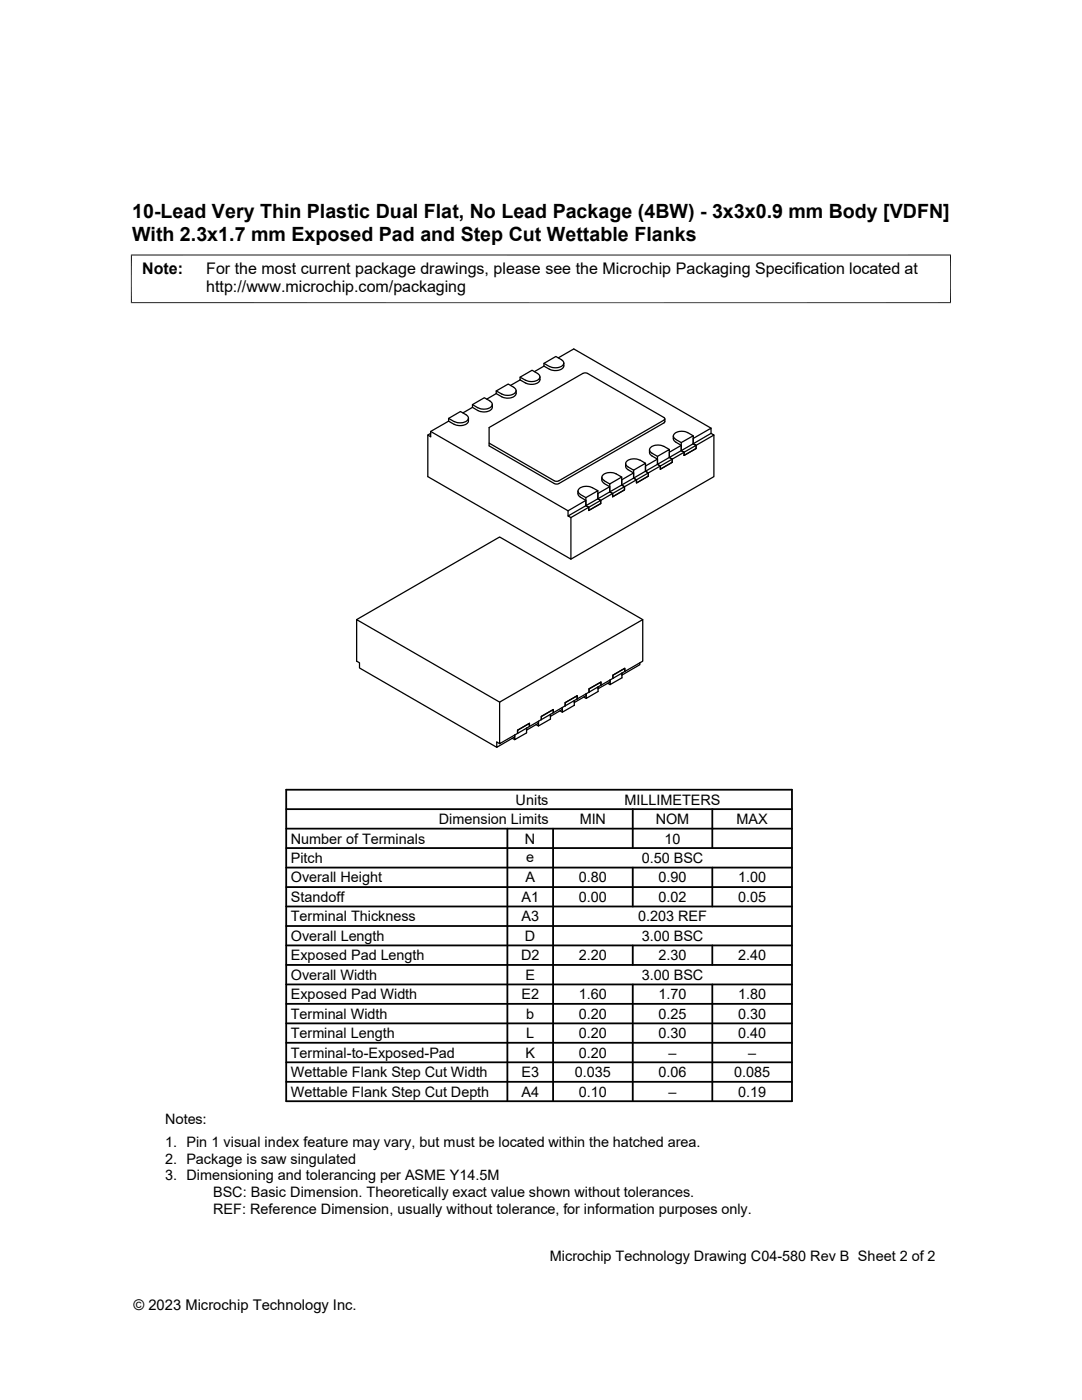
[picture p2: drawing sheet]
<svg xmlns="http://www.w3.org/2000/svg" width="216mm" height="279mm" viewBox="0 0 216 279" stroke-linecap="round" stroke-linejoin="round" font-family="sans-serif">
<defs><g id="words">
<g font-size="3.9">
<text x="26.4" y="43.5">10-Lead Very Thin Plastic Dual Flat, No Lead Package (4BW) - 3x3x0.9 mm Body [VDFN]</text>
<text x="26.4" y="48.1">With 2.3x1.7 mm Exposed Pad and Step Cut Wettable Flanks</text>
</g>
<g font-size="3.2">
<text x="28.4" y="54.7">Note:</text>
<text x="41.1" y="58.3">http://www.microchip.com/packaging</text>
<text x="41.1" y="54.7">For the most current package drawings, please see the Microchip Packaging Specification located at</text>
</g>
<g font-size="2.9">
<text x="102.9" y="160.6">Units</text>
<text x="124.6" y="160.6">MILLIMETERS</text>
<text x="87.6" y="164.5">Dimension Limits</text>
<text x="115.7" y="164.5">MIN</text>
<text x="130.8" y="164.5">NOM</text>
<text x="147" y="164.5">MAX</text>
<text x="58" y="168.3">Number of Terminals</text>
<text x="58" y="172.2">Pitch</text>
<text x="104.8" y="168.3">N</text>
<text x="105" y="171.9">e</text>
<text x="128" y="172.2">0.50 BSC</text>
<text x="132.6" y="168.3">10</text>
<text x="58" y="176.1">Overall Height</text>
<text x="104.8" y="176.1">A</text>
<text x="115.5" y="176.1">0.80</text>
<text x="131.4" y="176.1">0.90</text>
<text x="147.3" y="176.1">1.00</text>
<text x="58" y="183.9">Terminal Thickness</text>
<text x="58" y="180">Standoff</text>
<text x="104.1" y="180">A1</text>
<text x="104.1" y="183.9">A3</text>
<text x="115.5" y="180">0.00</text>
<text x="127.3" y="183.9">0.203 REF</text>
<text x="131.4" y="180">0.02</text>
<text x="147.3" y="180">0.05</text>
<text x="58" y="187.8">Overall Length</text>
<text x="58" y="191.7">Exposed Pad Length</text>
<text x="104" y="191.7">D2</text>
<text x="104.8" y="187.8">D</text>
<text x="115.5" y="191.7">2.20</text>
<text x="128" y="187.8">3.00 BSC</text>
<text x="131.4" y="191.7">2.30</text>
<text x="147.3" y="191.7">2.40</text>
<text x="58" y="195.5">Overall Width</text>
<text x="104.8" y="195.5">E</text>
<text x="128" y="195.5">3.00 BSC</text>
<text x="58" y="203.3">Terminal Width</text>
<text x="58" y="199.4">Exposed Pad Width</text>
<text x="104" y="199.4">E2</text>
<text x="105" y="203.3">b</text>
<text x="115.5" y="199.4">1.60</text>
<text x="115.5" y="203.3">0.20</text>
<text x="131.4" y="203.3">0.25</text>
<text x="131.4" y="199.4">1.70</text>
<text x="147.3" y="199.4">1.80</text>
<text x="147.3" y="203.3">0.30</text>
<text x="58" y="207.2">Terminal Length</text>
<text x="105" y="207.2">L</text>
<text x="115.5" y="207.2">0.20</text>
<text x="131.4" y="207.2">0.30</text>
<text x="147.3" y="207.2">0.40</text>
<text x="58" y="215">Wettable Flank Step Cut Width</text>
<text x="58" y="211.1">Terminal-to-Exposed-Pad</text>
<text x="104" y="215">E3</text>
<text x="104.8" y="211.1">K</text>
<text x="114.7" y="215">0.035</text>
<text x="115.5" y="211.1">0.20</text>
<text x="131.4" y="215">0.06</text>
<text x="133.4" y="211.1">–</text>
<text x="146.5" y="215">0.085</text>
<text x="149.3" y="211.1">–</text>
<text x="58" y="218.9">Wettable Flank Step Cut Depth</text>
<text x="104.1" y="218.9">A4</text>
<text x="115.5" y="218.9">0.10</text>
<text x="133.4" y="218.9">–</text>
<text x="147.3" y="218.9">0.19</text>
<text x="32.9" y="224.4">Notes:</text>
<text x="32.9" y="229">1. Pin 1 visual index feature may vary, but must be located within the hatched area.</text>
<text x="32.9" y="232.3">2. Package is saw singulated</text>
<text x="32.9" y="235.6">3. Dimensioning and tolerancing per ASME Y14.5M</text>
<text x="42.5" y="238.9">BSC: Basic Dimension. Theoretically exact value shown without tolerances.</text>
<text x="42.5" y="242.2">REF: Reference Dimension, usually without tolerance, for information purposes only.</text>
<text x="109.7" y="251.7">Microchip Technology Drawing C04-580 Rev B Sheet 2 of 2</text>
<text x="26.6" y="261.3">© 2023 Microchip Technology Inc.</text>
</g>
</g></defs>
<g fill="none" stroke="#000" stroke-width=".25">
<path d="M99 78a3.2 3.2 0 0 0 3.5 .6 .71 .71 0 0 0 .5-.6 .71 .71 0 0 0-.5-.7l-1.1-.7-2.4 1.4v.5M99 78.5l-1.9 1.2M103 78.5a1.9 1.9 0 0 1-2.7 .8l-1.3-.8M103 78v.5M103.8 75.8l1.1 .7M103.8 75.8v-.5l2.4-1.4 1.1 .6a.71 .71 0 0 1 .4 .7 .71 .71 0 0 1-.4 .7l-1.2 .3-1.2-.3M103.8 75.8l-1.9 1.1M103.8 75.3l1.1 .6M107.7 75.2a1.32 1.32 0 0 1-1.5 1.5l-1.3-.3M108.5 72.5a3.2 3.2 0 0 0 3.5 .6 .71 .71 0 0 0 .5-.6 .71 .71 0 0 0-.5-.7l-1.1-.7-2.4 1.4v.6M108.5 73.1l-1.9 1.1M111.4 71.4l3.1-1.8 27.4 15.8"/>
<path d="M112.5 72.5a1.32 1.32 0 0 1-1.6 1.5l-1-.2-1.4-.7M116.3 74.5l-18.7 10.8v3.7l13 7.5 .6 .1 21.3-12.2 .2-.3M116.3 74.5l.3-.1 .6 .1 15.3 8.8a.29 .29 0 0 1 .2 .3 .29 .29 0 0 1-.2 .3l-21.3 12.2-.6-.2-13-7.5M85.9 86.1l27.4 15.8M85.9 86.5l-.5 .3v8.3l28.5 16.5v-8.3M89.5 84.1l1.1 .6M89.5 84.1v-.6l2.4-1.4 1.1 .7a.71 .71 0 0 1 .5 .6 .71 .71 0 0 1-.5 .7l-1.2 .3-1.2-.3M89.5 83.5l1.1 .6M89.5 84.1l-3.6 2v1.1l-.5-.4M93.5 83.4a1.32 1.32 0 0 1-1.6 1.5l-1.3-.2M94.3 80.8a3.2 3.2 0 0 0 3.4 .6 .73 .73 0 0 0 .5-.7 .73 .73 0 0 0-.5-.7l-1.1-.6-2.3 1.4v.5M94.3 81.3l-1.9 1.1"/>
<path d="M98.2 80.7a1.32 1.32 0 0 1-1.6 1.5l-1-.2-1.3-.7M115.3 98l.2 .9 1.4 1v1l.6 .3v.7M115.8 98.7l1.1 .6M116.9 99.9l-3.6 2v1.1M116.9 99.3l2.4-1.4v1.6l-2.4 1.4zM119.3 97.9a3.2 3.2 0 0 0-3.5-.6 .71 .71 0 0 0-.5 .7 .71 .71 0 0 0 .5 .7M120.1 95.2v.6M121.7 97.1l-2.4 1.4v1l.6 .4v.6l-2.4 1.4M121.7 96.6v1.6l2.4-1.4 .5 .3-2.4 1.4-.5-.3-2.4 1.3 .6 .4-2.4 1.3-.6-.3-3.6 2.1 .6 .3 3.6-2.1v.7M124.1 95.2a3.2 3.2 0 0 0-3.5-.6 .71 .71 0 0 0-.5 .7 .71 .71 0 0 0 .5 .6l1.1 .7M126.4 94.4l-2.3 1.4v1l.5 .3v.7l-2.4 1.3v-.6l-.5-.3v-1.1l-1.1-.6-.5-.7M126.4 93.8v1.6l2.4-1.4 .6 .4-2.4 1.4-.6-.4-2.3 1.4v-1.6l-2.4 1.4"/>
<path d="M128.8 92.5a3.2 3.2 0 0 0-3.5-.7 .71 .71 0 0 0-.5 .7 .71 .71 0 0 0 .5 .7l1.1 .6M129.6 89.8l.1 .9 1.5 .9v1.1l.6 .3v.6M131.2 91.6l-2.4 1.4v1l.6 .4v.6l-2.4 1.4v-.6l-.6-.4v-1l-1.4-1-.2-.9M131.2 91.1l2.4-1.4v1.6l-2.4 1.4zM131.8 93.6v-.6l-2.4 1.4v.6l-2.4 1.4v-.6l-2.4 1.3v.7l-2.4 1.3v-.6l-2.3 1.4v.6l-2.4 1.4M132.7 83.6v.5M133.6 89.7a3.2 3.2 0 0 0-3.5-.6 .71 .71 0 0 0-.5 .7 .71 .71 0 0 0 .5 .6l1.1 .7M134.3 87v.6M134.4 87.6l.3 .5 1.2 .8v1l.6 .4v.6M135.9 88.9l-2.3 1.4v1l.5 .3v.7l-2.3 1.3M135.9 88.3l2.4-1.3v1.6l-2.4 1.3zM136.5 90.9l2.4-1.4v-.6l-.6-.3v-1.1l3.6-2.1v1.1l-3.6 2.1 .6 .3-2.4 1.4-.6-.4-2.3 1.4 .5 .3-2.3 1.4-.6-.3-2.4 1.3v-1.5l-2.4 1.3"/>
<path d="M136.5 90.9v-.6l-2.4 1.3v.7l-2.3 1.3M138.3 87a3.2 3.2 0 0 0-3.4-.7 .71 .71 0 0 0-.5 .7 .71 .71 0 0 0 .5 .7l1 .6M141.9 86.5l.6 .3-3.6 2.1v.6l-2.4 1.4M142.5 86.8v8.3l-28.6 16.5M71.2 123.7l28.5-16.5 28.5 16.5M114.6 139.8v1l-2.4 1.3v-.9v.4l-2.4 1.4M115.2 139.5v-.6l-2.4 1.3v.7M115.2 139.5l-2.4 1.4M116.5 139.1l.5 .3M117.5 137.5l2.4-1.4v.7l-2.4 1.3zM117.5 138.1l-2.3 1.4M119.3 137.1v.9l-2.3 1.4v-.9v.3l-2.4 1.4"/>
<path d="M121.2 136.4l.5 .2M122.3 135.4l-2.4 1.4v-.7l-2.4 1.4v.6M124.1 134.3v1l-2.4 1.3v-.9v.4l-2.4 1.4M124.7 134l-2.4 1.4M124.7 134v-.6l-2.4 1.3v.7M124.7 134l3.5-2v-8.3l-28.5 16.4v8.3l3.6-2M127.7 132.3v.4l-3.6 2M99.7 140.1l-28.5-16.4v8.3l.5 .3v1l27.4 15.8M102.2 147.3l.5 .3M103.3 145.7l2.3-1.3v.6l-2.3 1.4zM105.1 145.3v1l-2.4 1.3v-.9v.4l-3.6 2v-1l.6 .3M107 144.6l.4 .3"/>
<path d="M108 143l2.4-1.4v.6l-2.4 1.4zM108 143.6l-2.4 1.4v-.6l-2.3 1.3v.7M109.8 142.6v.9l-2.4 1.4v-.9v.3l-2.3 1.4M111.7 141.9l.5 .2M112.8 140.9l-2.4 1.3v-.6l-2.4 1.4v.6"/>
</g>
<path d="M26.1 50.9h163.7M26.2 50.8v9.7M189.7 50.8v9.7M26.1 60.4h163.7" fill="none" stroke="#000" stroke-width=".2"/>
<g fill="none" stroke="#000" stroke-width=".36">
<path d="M57.1 157.6h100.9v62.2h-100.9zM57.1 177h100.9M57.1 173.1h100.9M57.1 169.2h100.9M57.1 165.4h100.9M57.1 161.5h100.9M101.2 165.4v54.4M110.4 165.4v54.4M126.3 161.5v7.7M126.3 173.1v7.8M142.1 161.5v7.7M142.1 173.1v7.8"/>
<path d="M57.1 188.7h100.9M57.1 184.8h100.9M57.1 180.9h100.9M57.1 196.5h100.9M57.1 192.6h100.9M126.3 188.7v3.9M126.3 196.5v23.3M142.1 188.7v3.9M142.1 196.5v23.3M57.1 204.2h100.9M57.1 212h100.9M57.1 200.3h100.9"/>
<path d="M57.1 208.1h100.9M57.1 215.9h100.9"/>
</g>
<use href="#words"/>
</svg>
